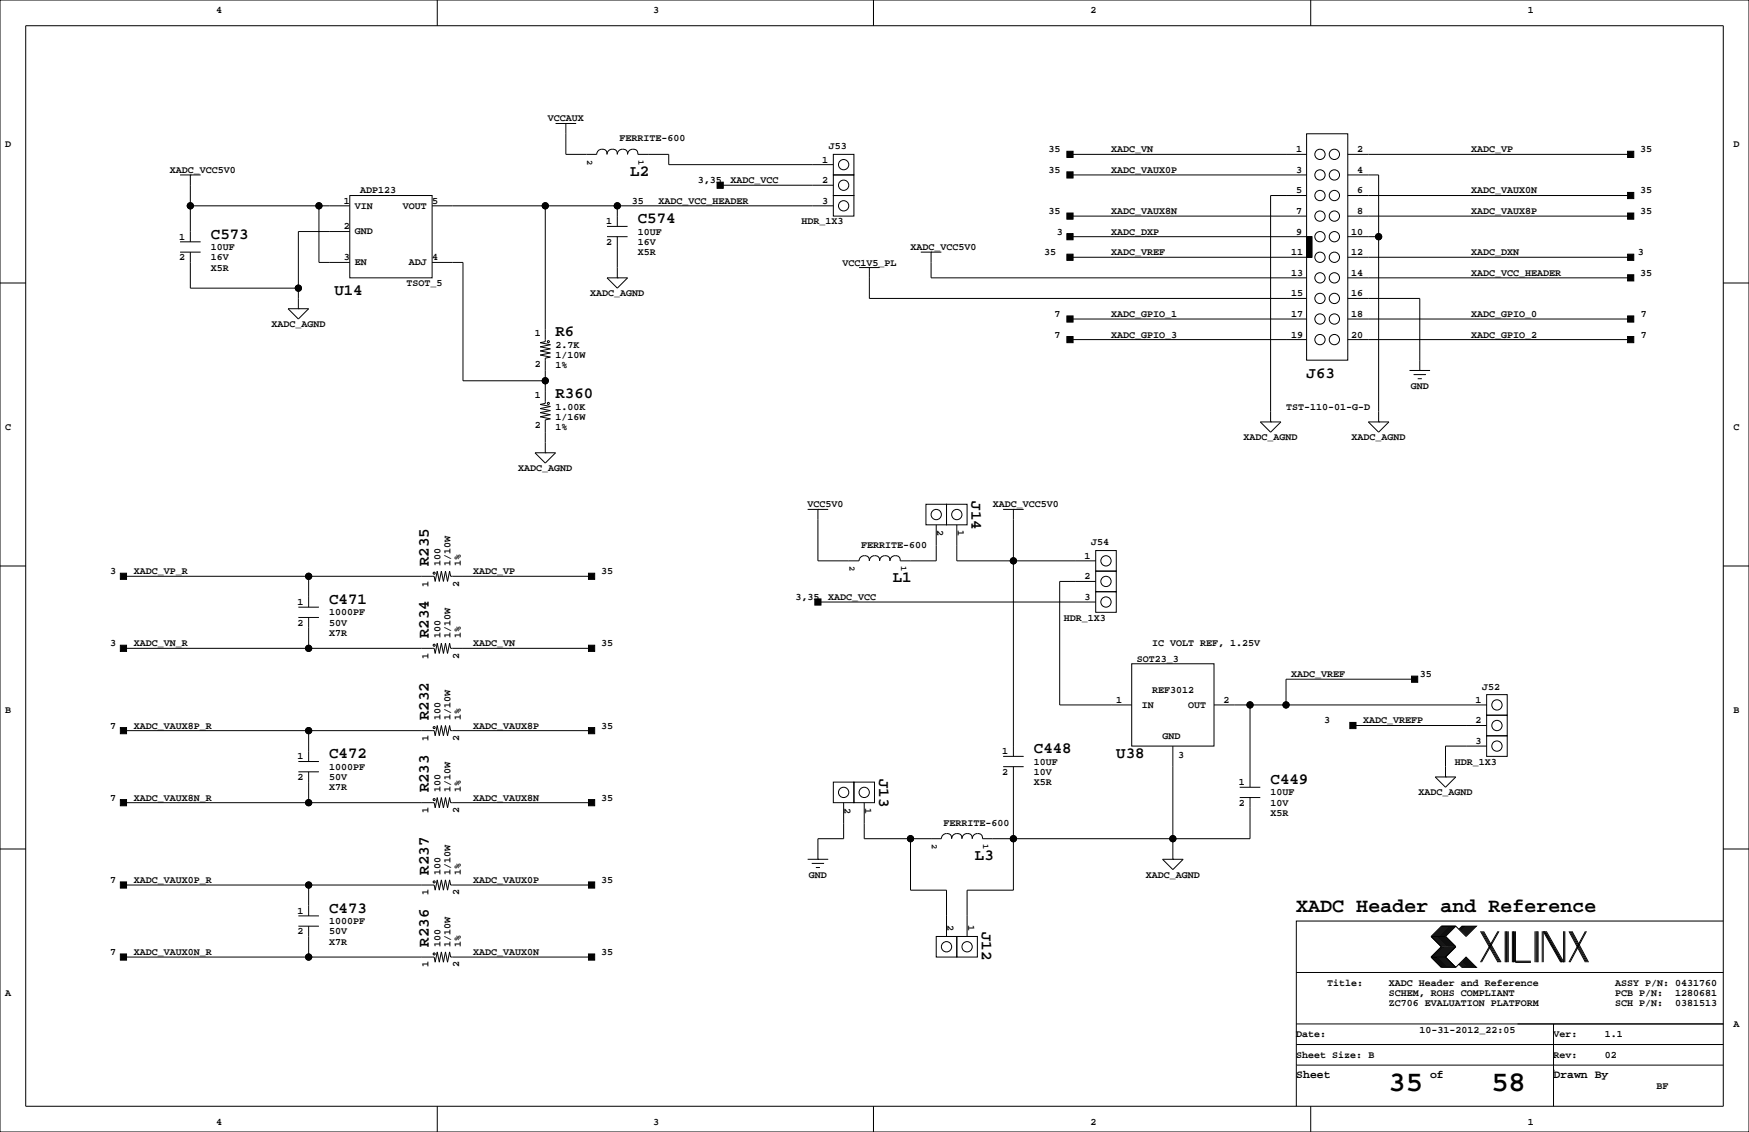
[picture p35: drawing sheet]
<svg xmlns="http://www.w3.org/2000/svg" width="432mm" height="279mm" viewBox="0 0 432 279" stroke-linecap="round" stroke-linejoin="round" font-family="sans-serif">
<defs><g id="words">
<g font-size="7.1">
<text x="342.8" y="269.3">35</text>
<text x="368.2" y="269.3">58</text>
</g>
<text font-size="4.9" x="320" y="225.1">XADC Header and Reference</text>
<g font-size="3.9">
<text x="155.6" y="43.4">L2</text>
<text x="52.1" y="58.9">C573</text>
<text x="157.5" y="55.1">C574</text>
<text x="82.5" y="72.9">U14</text>
<text x="137.2" y="83">R6</text>
<text x="322.6" y="93.2">J63</text>
<text x="137.2" y="98.3">R360</text>
<text x="239.9" y="123.7" transform="rotate(90 239.9 123.7)">J14</text>
<text x="105.9" y="139.7" transform="rotate(-90 105.9 139.7)">R235</text>
<text x="220.4" y="143.7">L1</text>
<text x="81.3" y="149.1">C471</text>
<text x="105.9" y="157.5" transform="rotate(-90 105.9 157.5)">R234</text>
<text x="105.9" y="177.8" transform="rotate(-90 105.9 177.8)">R232</text>
<text x="255.3" y="185.9">C448</text>
<text x="81.3" y="187.2">C472</text>
<text x="275.6" y="187.2">U38</text>
<text x="105.9" y="195.6" transform="rotate(-90 105.9 195.6)">R233</text>
<text x="217" y="192.3" transform="rotate(90 217 192.3)">J13</text>
<text x="313.7" y="193.5">C449</text>
<text x="105.9" y="215.9" transform="rotate(-90 105.9 215.9)">R237</text>
<text x="240.7" y="212.3">L3</text>
<text x="81.3" y="225.3">C473</text>
<text x="105.9" y="233.7" transform="rotate(-90 105.9 233.7)">R236</text>
<text x="242.4" y="230" transform="rotate(90 242.4 230)">J12</text>
</g>
<g font-size="2.8">
<text x="320" y="266.1">Sheet</text>
<text x="353.1" y="266.1">of</text>
<text x="383.5" y="266.1">Drawn By</text>
</g>
<g font-size="2.5">
<text x="53.3" y="3.3">4</text>
<text x="161.3" y="3.3">3</text>
<text x="269.2" y="3.3">2</text>
<text x="377.2" y="3.3">1</text>
<text x="135.3" y="30">VCCAUX</text>
<text x="152.9" y="34.9">FERRITE-600</text>
<text x="1.3" y="36.3">D</text>
<text x="203" y="40.1">1</text>
<text x="204.6" y="36.8">J53</text>
<text x="258.9" y="37.6">35</text>
<text x="274.3" y="37.6">XADC_VN</text>
<text x="320" y="37.6">1</text>
<text x="335.1" y="37.6">2</text>
<text x="363.2" y="37.6">XADC_VP</text>
<text x="404.9" y="37.6">35</text>
<text x="428" y="36.3">D</text>
<text x="41.9" y="42.7">XADC_VCC5V0</text>
<text x="88.9" y="47.8">ADP123</text>
<text x="172.3" y="45.2">3,35</text>
<text x="180.3" y="45.2">XADC_VCC</text>
<text x="203" y="45.2">2</text>
<text x="258.9" y="42.7">35</text>
<text x="274.3" y="42.7">XADC_VAUX0P</text>
<text x="320" y="42.7">3</text>
<text x="320" y="47.8">5</text>
<text x="335.1" y="47.8">6</text>
<text x="335.1" y="42.7">4</text>
<text x="363.2" y="47.8">XADC_VAUX0N</text>
<text x="404.9" y="47.8">35</text>
<text x="84.9" y="50.3">1</text>
<text x="87.6" y="51.5">VIN</text>
<text x="99.5" y="51.5">VOUT</text>
<text x="106.7" y="50.3">5</text>
<text x="156" y="50.3">35</text>
<text x="162.6" y="50.3">XADC_VCC_HEADER</text>
<text x="203" y="50.3">3</text>
<text x="258.9" y="52.8">35</text>
<text x="274.3" y="52.8">XADC_VAUX8N</text>
<text x="320" y="52.8">7</text>
<text x="335.1" y="52.8">8</text>
<text x="363.2" y="52.8">XADC_VAUX8P</text>
<text x="404.9" y="52.8">35</text>
<text x="44.2" y="59.2">1</text>
<text x="84.9" y="56.6">2</text>
<text x="87.6" y="57.8">GND</text>
<text x="149.6" y="55.4">1</text>
<text x="157.5" y="57.9">10UF</text>
<text x="197.9" y="55.4">HDR_1X3</text>
<text x="260.9" y="57.9">3</text>
<text x="274.3" y="57.9">XADC_DXP</text>
<text x="320" y="57.9">9</text>
<text x="333.6" y="57.9">10</text>
<text x="44.2" y="64.3">2</text>
<text x="52.1" y="61.7">10UF</text>
<text x="52.1" y="64.3">16V</text>
<text x="84.9" y="64.3">3</text>
<text x="87.6" y="65.5">EN</text>
<text x="101" y="65.5">ADJ</text>
<text x="106.7" y="64.3">4</text>
<text x="149.6" y="60.5">2</text>
<text x="157.5" y="60.5">16V</text>
<text x="157.5" y="63">X5R</text>
<text x="208" y="65.5">VCC1V5_PL</text>
<text x="224.8" y="61.7">XADC_VCC5V0</text>
<text x="257.8" y="63">35</text>
<text x="274.3" y="63">XADC_VREF</text>
<text x="318.8" y="63">11</text>
<text x="333.6" y="63">12</text>
<text x="363.2" y="63">XADC_DXN</text>
<text x="404.4" y="63">3</text>
<text x="52.1" y="66.8">X5R</text>
<text x="100.3" y="70.6">TSOT_5</text>
<text x="318.8" y="68.1">13</text>
<text x="333.6" y="68.1">14</text>
<text x="363.2" y="68.1">XADC_VCC_HEADER</text>
<text x="404.9" y="68.1">35</text>
<text x="145.7" y="73.2">XADC_AGND</text>
<text x="318.8" y="73.2">15</text>
<text x="333.6" y="73.2">16</text>
<text x="67" y="80.8">XADC_AGND</text>
<text x="132.1" y="82.9">1</text>
<text x="260.3" y="78.2">7</text>
<text x="260.3" y="83.3">7</text>
<text x="274.3" y="78.2">XADC_GPIO_1</text>
<text x="274.3" y="83.3">XADC_GPIO_3</text>
<text x="318.8" y="78.2">17</text>
<text x="318.8" y="83.3">19</text>
<text x="333.6" y="78.2">18</text>
<text x="333.6" y="83.3">20</text>
<text x="363.2" y="78.2">XADC_GPIO_0</text>
<text x="363.2" y="83.3">XADC_GPIO_2</text>
<text x="405.1" y="78.2">7</text>
<text x="405.1" y="83.3">7</text>
<text x="137.2" y="85.9">2.7K</text>
<text x="137.2" y="88.4">1/10W</text>
<text x="132.1" y="90.5">2</text>
<text x="137.2" y="90.9">1%</text>
<text x="132.1" y="98.1">1</text>
<text x="137.2" y="101.1">1.00K</text>
<text x="317.5" y="101.1">TST-110-01-G-D</text>
<text x="348.3" y="96">GND</text>
<text x="1.3" y="106.2">C</text>
<text x="132.1" y="105.8">2</text>
<text x="137.2" y="103.6">1/16W</text>
<text x="137.2" y="106.2">1%</text>
<text x="428" y="106.2">C</text>
<text x="307" y="108.7">XADC_AGND</text>
<text x="333.7" y="108.7">XADC_AGND</text>
<text x="128" y="116.3">XADC_AGND</text>
<text x="199.4" y="125.2">VCC5V0</text>
<text x="245.1" y="125.2">XADC_VCC5V0</text>
<text x="231.4" y="130.8" transform="rotate(90 231.4 130.8)">2</text>
<text x="236.4" y="130.8" transform="rotate(90 236.4 130.8)">1</text>
<text x="212.6" y="135.2">FERRITE-600</text>
<text x="267.8" y="137.9">1</text>
<text x="269.4" y="134.6">J54</text>
<text x="27.2" y="141.7">3</text>
<text x="33" y="141.7">XADC_VP_R</text>
<text x="108.7" y="139.7" transform="rotate(-90 108.7 139.7)">100</text>
<text x="111.3" y="139.7" transform="rotate(-90 111.3 139.7)">1/10W</text>
<text x="113.8" y="139.7" transform="rotate(-90 113.8 139.7)">1%</text>
<text x="116.8" y="141.7">XADC_VP</text>
<text x="148.4" y="141.7">35</text>
<text x="267.8" y="143">2</text>
<text x="73.4" y="149.4">1</text>
<text x="105.8" y="144.8" transform="rotate(-90 105.8 144.8)">1</text>
<text x="113.4" y="144.8" transform="rotate(-90 113.4 144.8)">2</text>
<text x="196.4" y="148.1">3,35</text>
<text x="204.5" y="148.1">XADC_VCC</text>
<text x="267.8" y="148.1">3</text>
<text x="73.4" y="154.4">2</text>
<text x="81.3" y="154.4">50V</text>
<text x="81.3" y="151.9">1000PF</text>
<text x="262.7" y="153.2">HDR_1X3</text>
<text x="27.2" y="159.5">3</text>
<text x="33" y="159.5">XADC_VN_R</text>
<text x="81.3" y="157">X7R</text>
<text x="108.7" y="157.5" transform="rotate(-90 108.7 157.5)">100</text>
<text x="111.3" y="157.5" transform="rotate(-90 111.3 157.5)">1/10W</text>
<text x="113.8" y="157.5" transform="rotate(-90 113.8 157.5)">1%</text>
<text x="116.8" y="159.5">XADC_VN</text>
<text x="148.4" y="159.5">35</text>
<text x="284.5" y="159.5">IC VOLT REF, 1.25V</text>
<text x="105.8" y="162.6" transform="rotate(-90 105.8 162.6)">1</text>
<text x="113.4" y="162.6" transform="rotate(-90 113.4 162.6)">2</text>
<text x="280.7" y="163.3">SOT23_3</text>
<text x="318.8" y="167.1">XADC_VREF</text>
<text x="350.5" y="167.1">35</text>
<text x="275.6" y="173.5">1</text>
<text x="284.5" y="170.9">REF3012</text>
<text x="302" y="173.5">2</text>
<text x="364.3" y="173.5">1</text>
<text x="365.9" y="170.2">J52</text>
<text x="1.3" y="176">B</text>
<text x="27.2" y="179.8">7</text>
<text x="33" y="179.8">XADC_VAUX8P_R</text>
<text x="108.7" y="177.8" transform="rotate(-90 108.7 177.8)">100</text>
<text x="111.3" y="177.8" transform="rotate(-90 111.3 177.8)">1/10W</text>
<text x="113.8" y="177.8" transform="rotate(-90 113.8 177.8)">1%</text>
<text x="116.8" y="179.8">XADC_VAUX8P</text>
<text x="148.4" y="179.8">35</text>
<text x="281.9" y="174.8">IN</text>
<text x="293.4" y="174.8">OUT</text>
<text x="326.9" y="178.6">3</text>
<text x="336.6" y="178.6">XADC_VREFP</text>
<text x="364.3" y="178.6">2</text>
<text x="428" y="176">B</text>
<text x="105.8" y="182.9" transform="rotate(-90 105.8 182.9)">1</text>
<text x="113.4" y="182.9" transform="rotate(-90 113.4 182.9)">2</text>
<text x="287" y="182.4">GND</text>
<text x="364.3" y="183.6">3</text>
<text x="73.4" y="187.5">1</text>
<text x="81.3" y="190">1000PF</text>
<text x="247.4" y="186.2">1</text>
<text x="247.4" y="191.3">2</text>
<text x="255.3" y="188.7">10UF</text>
<text x="255.3" y="191.3">10V</text>
<text x="290.8" y="187">3</text>
<text x="359.2" y="188.7">HDR_1X3</text>
<text x="27.2" y="197.6">7</text>
<text x="33" y="197.6">XADC_VAUX8N_R</text>
<text x="73.4" y="192.5">2</text>
<text x="81.3" y="192.5">50V</text>
<text x="81.3" y="195.1">X7R</text>
<text x="108.7" y="195.6" transform="rotate(-90 108.7 195.6)">100</text>
<text x="111.3" y="195.6" transform="rotate(-90 111.3 195.6)">1/10W</text>
<text x="113.8" y="195.6" transform="rotate(-90 113.8 195.6)">1%</text>
<text x="116.8" y="197.6">XADC_VAUX8N</text>
<text x="148.4" y="197.6">35</text>
<text x="255.3" y="193.8">X5R</text>
<text x="305.9" y="193.8">1</text>
<text x="313.7" y="196.3">10UF</text>
<text x="350.2" y="196.3">XADC_AGND</text>
<text x="105.8" y="200.7" transform="rotate(-90 105.8 200.7)">1</text>
<text x="113.4" y="200.7" transform="rotate(-90 113.4 200.7)">2</text>
<text x="208.5" y="199.4" transform="rotate(90 208.5 199.4)">2</text>
<text x="213.6" y="199.4" transform="rotate(90 213.6 199.4)">1</text>
<text x="232.9" y="203.8">FERRITE-600</text>
<text x="305.9" y="198.9">2</text>
<text x="313.7" y="198.9">10V</text>
<text x="313.7" y="201.4">X5R</text>
<text x="108.7" y="215.9" transform="rotate(-90 108.7 215.9)">100</text>
<text x="111.3" y="215.9" transform="rotate(-90 111.3 215.9)">1/10W</text>
<text x="113.8" y="215.9" transform="rotate(-90 113.8 215.9)">1%</text>
<text x="27.2" y="217.9">7</text>
<text x="33" y="217.9">XADC_VAUX0P_R</text>
<text x="105.8" y="221" transform="rotate(-90 105.8 221)">1</text>
<text x="113.4" y="221" transform="rotate(-90 113.4 221)">2</text>
<text x="116.8" y="217.9">XADC_VAUX0P</text>
<text x="148.4" y="217.9">35</text>
<text x="199.7" y="216.7">GND</text>
<text x="282.9" y="216.7">XADC_AGND</text>
<text x="73.4" y="225.6">1</text>
<text x="73.4" y="230.6">2</text>
<text x="81.3" y="233.2">X7R</text>
<text x="81.3" y="230.6">50V</text>
<text x="81.3" y="228.1">1000PF</text>
<text x="108.7" y="233.7" transform="rotate(-90 108.7 233.7)">100</text>
<text x="111.3" y="233.7" transform="rotate(-90 111.3 233.7)">1/10W</text>
<text x="113.8" y="233.7" transform="rotate(-90 113.8 233.7)">1%</text>
<text x="233.9" y="228.4" transform="rotate(90 233.9 228.4)">2</text>
<text x="239" y="228.4" transform="rotate(90 239 228.4)">1</text>
<text x="27.2" y="235.7">7</text>
<text x="33" y="235.7">XADC_VAUX0N_R</text>
<text x="105.8" y="238.8" transform="rotate(-90 105.8 238.8)">1</text>
<text x="113.4" y="238.8" transform="rotate(-90 113.4 238.8)">2</text>
<text x="116.8" y="235.7">XADC_VAUX0N</text>
<text x="148.4" y="235.7">35</text>
<text x="1.3" y="245.9">A</text>
<text x="327.7" y="243.3">Title:</text>
<text x="342.9" y="245.9">SCHEM, ROHS COMPLIANT</text>
<text x="342.9" y="243.3">XADC Header and Reference</text>
<text x="398.8" y="243.3">ASSY P/N: 0431760</text>
<text x="398.8" y="245.9">PCB P/N:</text>
<text x="413.6" y="245.9">1280681</text>
<text x="342.9" y="248.4">ZC706 EVALUATION PLATFORM</text>
<text x="398.8" y="248.4">SCH P/N:</text>
<text x="413.6" y="248.4">0381513</text>
<text x="320" y="256">Date:</text>
<text x="350.4" y="255">10-31-2012_22:05</text>
<text x="383.5" y="256">Ver:</text>
<text x="396.2" y="256">1.1</text>
<text x="428" y="253.5">A</text>
<text x="320" y="261.1">Sheet Size: B</text>
<text x="383.5" y="261.1">Rev:</text>
<text x="396.2" y="261.1">02</text>
<text x="408.9" y="268.7">BF</text>
<text x="53.3" y="277.6">4</text>
<text x="161.3" y="277.6">3</text>
<text x="269.2" y="277.6">2</text>
<text x="377.2" y="277.6">1</text>
</g>
<g font-size="2.1">
<text x="145" y="39.4" transform="rotate(90 145 39.4)">2</text>
<text x="157.7" y="39.4" transform="rotate(90 157.7 39.4)">1</text>
<text x="209.7" y="139.7" transform="rotate(90 209.7 139.7)">2</text>
<text x="222.4" y="139.7" transform="rotate(90 222.4 139.7)">1</text>
<text x="230.1" y="208.3" transform="rotate(90 230.1 208.3)">2</text>
<text x="242.8" y="208.3" transform="rotate(90 242.8 208.3)">1</text>
</g>
</g></defs>
<g fill="none" stroke="#000" stroke-width=".25">
<path d="M0 0h431.8v279.4h-431.8zM6.3 6.4h419.1v266.6h-419.1zM107.9 0v6.4M215.6 0v6.4M323.6 0v6.4M137.2 30.5h5M139.7 30.5v7.6h7.6a1.27 1.27 0 0 1 1.3-1.3M139.7 30.5h.1M148.6 36.9a1.05 1.05 0 0 1 1.3 1.2 1.27 1.27 0 0 1 1.2-1.3 1.27 1.27 0 0 1 1.3 1.3 1.27 1.27 0 0 1 1.3-1.3 1.27 1.27 0 0 1 1.2 1.3 1.26 1.26 0 0 1 1.3-1.3 1.26 1.26 0 0 1 1.2 1.3h7.7v2.5h40.6M205.7 38.1h5.1v5.1h-5.1zM264.2 38.1h58.4M322.6 33h10.1v55.9h-10.1z"/>
<path d="M332.7 38.1h69.9M44.4 43.2h5.1M44.4 59.7h5.1M47 43.2h.1M47 50.8h39.4M47 43.2v16.5M78.7 50.8v14h7.7M86.4 48.3h20.3v20.3h-20.3zM86.4 57.2h-12.7v19M106.7 50.8h99M134.6 50.8v33.5l-1.3 .3 2.6 .5-2.6 .5 2.6 .5-2.6 .5 2.6 .5-2.6 .5 2.6 .5-1.3 .3v11.2l-1.3 .2 2.6 .5-2.6 .5 2.6 .5-2.6 .6 2.6 .5-2.6 .5 2.6 .5-1.3 .2v8.2M149.9 58.4h5"/>
<path d="M149.9 55.9h5M152.4 50.8v5.1M152.4 58.4v10.2M177.8 45.7h27.9M205.7 48.3h5.1v5h-5.1zM205.7 43.2h5.1v5.1h-5.1zM264.2 58.4h59.6v5.1h-59.6M264.2 43.2h58.4M264.2 53.3h58.4M322.6 58.4h1.2v5.1h-1.2zM322.6 48.3h-8.9v55.8M332.7 58.4h7.7"/>
<path d="M332.7 48.3h69.9M332.7 43.2h7.7v60.9M332.7 53.3h69.9M0 69.8h6.3M44.4 62.2h5.1M47 62.2v8.9h26.7M71.1 76.2h5.1l-2.5 2.5zM73.7 76.2h.1M106.7 64.8h7.6v29.2h20.3M149.9 68.6h5l-2.5 2.5zM152.4 68.6h.1M212.1 66h5.1"/>
<path d="M214.6 66h.1M214.6 66v7.7h108M227.3 62.2h5.1M229.9 62.2h.1M229.9 62.2v6.4h92.7M264.2 78.7h58.4M297.2 61h.1M332.7 68.6h69.9M332.7 73.7h17.8v17.7M332.7 63.5h69.9M332.7 78.7h69.9M425.4 69.8h6.4"/>
<path d="M264.2 83.8h58.4M332.7 83.8h69.9M348 91.4h5.1M349 92.5h3M350 93.5h1M350.5 91.4h.1M132.1 111.8h5.1l-2.6 2.5zM134.6 111.8h.1M311.1 104.1h5.1l-2.5 2.6zM313.7 104.1h.1M337.8 104.1h5.1l-2.5 2.6zM340.4 104.1h.1"/>
<path d="M0 139.7h6.3M199.4 125.7h5.1M201.9 125.7v12.7h10.2a1.27 1.27 0 0 1 1.3-1.2M201.9 125.7h.1M215.9 137.2a1.27 1.27 0 0 0-1.3 1.2 1.05 1.05 0 0 0-1.2-1.2M215.9 137.2a1.02 1.02 0 0 1 1.2 1.2M218.4 137.2a1.27 1.27 0 0 0-1.2 1.2M218.4 137.2a1.02 1.02 0 0 1 1.3 1.2M221 137.2a1.27 1.27 0 0 0-1.3 1.2M221 137.2a1.02 1.02 0 0 1 1.2 1.2M228.6 124.5h5.1v5h-5.1zM231.1 129.5v8.9h-8.9"/>
<path d="M233.7 124.5h5.1v5h-5.1zM236.2 129.5v8.9h34.3M247.6 125.7h5.1M250.2 125.7h.1M250.2 125.7v61M270.5 135.9h5.1v5.1h-5.1zM425.4 139.7h6.4M30.5 142.2h76.7l.2 1.3 .5-2.5 .6 2.5 .5-2.5 .5 2.5 .5-2.5 .5 2.5 .5-2.5 .3 1.2h34.7M73.7 152.4h5M73.7 149.9h5M76.2 142.2v7.7M76.2 152.4v7.6"/>
<path d="M201.9 148.6h68.6M270.5 146h5.1v5.1h-5.1zM270.5 141h5.1v5h-5.1zM270.5 143.5h-8.9v30.5h17.8M30.5 160h76.7l.2 1.3 .5-2.5 .6 2.5 .5-2.5 .5 2.5 .5-2.5 .5 2.5 .5-2.5 .3 1.2h34.7M279.4 163.8h20.3v20.3h-20.3zM299.7 174h67.3M308.6 174v20.3M334 179.1h33M349.2 167.6h-31.7v6.4M367 171.4h5.1v5.1h-5.1zM367 176.5h5.1v5.1h-5.1z"/>
<path d="M30.5 180.3h76.7l.2 1.3 .5-2.5 .6 2.5 .5-2.5 .5 2.5 .5-2.5 .5 2.5 .5-2.5 .3 1.2h34.7M30.5 198.1h76.7l.2 1.3 .5-2.6 .6 2.6 .5-2.6 .5 2.6 .5-2.6 .5 2.6 .5-2.6 .3 1.3h34.7M73.7 190.5h5M73.7 188h5M76.2 180.3v7.7M76.2 190.5v7.6M205.7 193h5.1v5.1h-5.1zM208.3 198.1v8.9h-6.4v5.1M210.8 193h5.1v5.1h-5.1zM213.4 198.1v8.9h19a1.27 1.27 0 0 1 1.3-1.3M247.6 189.2h5.1M247.6 186.7h5.1"/>
<path d="M250.2 189.2v30.5h-11.4v11.4M289.6 184.1v28M306.1 196.8h5M306.1 194.3h5M308.6 196.8v10.2h-66.1a1.02 1.02 0 0 0-1.2-1.2M354.3 191.8h5.1l-2.5 2.5zM356.9 191.8h.1M367 181.6h5.1v5.1h-5.1zM367 184.1h-10.1v7.7M0 209.5h6.3M30.5 218.4h76.7l.2 1.3 .5-2.5 .6 2.5 .5-2.5 .5 2.5 .5-2.5 .5 2.5 .5-2.5 .3 1.2h34.7M76.2 218.4v7.7"/>
<path d="M199.4 212.1h5.1M200.4 213.1h3.1M201.4 214.1h1M201.9 212.1h.1M224.8 207v12.7h8.9v11.4M233.7 205.8a1.02 1.02 0 0 1 1.2 1.2M236.2 205.7a1.27 1.27 0 0 0-1.3 1.3M236.2 205.8a1.02 1.02 0 0 1 1.3 1.2M238.8 205.7a1.27 1.27 0 0 0-1.3 1.3M238.8 205.8a1.02 1.02 0 0 1 1.2 1.2M241.3 205.7a1.27 1.27 0 0 0-1.3 1.3M287 212.1h5.1l-2.5 2.5z"/>
<path d="M289.6 212.1h.1M425.4 209.5h6.4M30.5 236.2h76.7l.2 1.3 .5-2.6 .6 2.6 .5-2.6 .5 2.6 .5-2.6 .5 2.6 .5-2.6 .3 1.3h34.7M73.7 228.6h5M73.7 226.1h5M76.2 228.6v7.6M231.1 231.1h5.1v5.1h-5.1zM236.2 231.1h5.1v5.1h-5.1zM353.3 236.2h3.6M353.3 236.2l2.6 2.6h3.5M353.3 231.1l2.6 2.6-2.6 2.5M353.3 231.1h3.6"/>
<path d="M356.1 228.6l-2.5 2.5 2.5 2.6-2.5 2.5 2.5 2.6M356.4 228.6l-2.6 2.5 2.6 2.6-2.6 2.5 2.6 2.6M356.6 228.6l-2.5 2.5 2.5 2.6-2.5 2.5 2.5 2.6M356.9 228.6l-2.6 2.5 2.6 2.6-2.6 2.5 2.6 2.6M356.9 231.1l2.5 2.6-2.5 2.5M356.9 236.2l2.5 2.6M357.1 228.6l-2.5 2.5 2.5 2.6-2.5 2.5 2.5 2.6M357.4 228.6l-2.6 2.5 2.6 2.6-2.6 2.5 2.6 2.6M357.6 228.6l-2.5 2.5 2.5 2.6-2.5 2.5 2.5 2.6M357.9 228.6l-2.6 2.5 2.6 2.6-2.6 2.5 2.6 2.6M358.1 228.6l-2.5 2.5 2.5 2.6-2.5 2.5 2.5 2.6M358.4 228.6l-2.5 2.5 2.5 2.6-2.5 2.5 2.5 2.6"/>
<path d="M358.6 228.6l-2.5 2.5 2.5 2.6-2.5 2.5 2.5 2.6M358.9 228.6l-2.5 2.5 2.5 2.6-2.5 2.5 2.5 2.6M359.2 228.6l-2.6 2.5 2.6 2.6-2.6 2.5 2.6 2.6M359.4 228.6l2.5 2.5 2.6-2.5h-3.6l-.7 .8M359.4 228.6h-3.5l-2.6 2.5M359.4 228.6l-2.5 2.5M360.2 238l.7 .8h3.6l-2.6-2.6-2.5 2.6M360.4 237.7l1 1.1M360.4 238l.8 .8M360.7 237.5l1.2 1.3M360.7 237.7l1 1.1M360.9 237.2l1.6 1.6"/>
<path d="M360.9 237.5l1.3 1.3M361.2 237l1.8 1.8M361.2 237.2l1.5 1.6M361.2 228.6l-.8 .8M361.4 236.7l2.1 2.1M361.4 237l1.8 1.8M361.4 228.6l-1 1M361.7 236.5l2.3 2.3M361.7 236.7l2 2.1M361.7 228.6l-1 1M361.9 236.5l2.3 2.3M361.9 228.6l-1.2 1.3"/>
<path d="M362.2 228.6l-1.3 1.3M362.5 228.6l-1.6 1.5M362.7 228.6l-1.5 1.5M363 228.6l-1.8 1.8M363.2 228.6l-1.8 1.8M363.5 228.6l-2.1 2M363.7 228.6l-2 2M364 228.6l-2.3 2.3M364.2 228.6l-2.3 2.3M365.5 229.9l4.3 7.6M365.8 229.9l4.3 7.6M366 229.9l4.3 7.6"/>
<path d="M366.3 229.9l4.3 7.6M369.8 229.9l-4.3 7.6M370.1 229.9l-4.3 7.6M371.6 229.9v7.6M371.9 229.9v7.6M372.1 229.9v7.6M372.4 229.9v7.6M373.4 229.9v7.6M373.6 229.9v7.6M373.9 229.9v7.6M374.1 229.9v7.6h3.9M374.1 237.2h3.9"/>
<path d="M379 229.9v7.6M379.2 229.9v7.6M379.5 229.9v7.6M379.7 229.9v7.6M380.7 229.9v7.6M381 237.5v-7.6l4.3 7.6M381.3 229.9l4.3 7.6M381.5 229.9l4.3 7.6M381.8 229.9l4.3 7.6v-7.6M386.3 229.9v7.6M387.3 229.9l4.1 7.6M387.6 229.9l4.1 7.6"/>
<path d="M387.9 229.9l4 7.6M388.1 229.9l4.1 7.6M391.4 229.9l-4.1 7.6M391.7 229.9l-4.1 7.6M425.4 227.3h-105.4v35.6M320 257.8h105.4M320 252.7h105.4M320 240h105.4M383.5 252.7v20.3M107.9 273v6.4M215.6 273v6.4M320 262.9v10.1"/>
<path d="M320 262.9h105.4M323.6 273v6.4M383.5 264.2h.1"/>
<circle cx="325.9" cy="38.1" r="1.27"/>
<circle cx="329.4" cy="38.1" r="1.27"/>
<circle cx="47" cy="50.8" r=".76"/>
<circle cx="78.7" cy="50.8" r=".76"/>
<circle cx="134.6" cy="50.8" r=".76"/>
<circle cx="152.4" cy="50.8" r=".76"/>
<circle cx="208.3" cy="40.6" r="1.27"/>
<circle cx="208.3" cy="45.7" r="1.27"/>
<circle cx="208.3" cy="50.8" r="1.27"/>
<circle cx="325.9" cy="43.2" r="1.27"/>
<circle cx="325.9" cy="53.3" r="1.27"/>
<circle cx="325.9" cy="48.3" r="1.27"/>
<circle cx="325.9" cy="58.4" r="1.27"/>
<circle cx="329.4" cy="43.2" r="1.27"/>
<circle cx="329.4" cy="53.3" r="1.27"/>
<circle cx="329.4" cy="58.4" r="1.27"/>
<circle cx="329.4" cy="48.3" r="1.27"/>
<circle cx="340.4" cy="58.4" r=".76"/>
<circle cx="73.7" cy="71.1" r=".76"/>
<circle cx="325.9" cy="68.6" r="1.27"/>
<circle cx="325.9" cy="78.7" r="1.27"/>
<circle cx="325.9" cy="73.7" r="1.27"/>
<circle cx="325.9" cy="63.5" r="1.27"/>
<circle cx="329.4" cy="78.7" r="1.27"/>
<circle cx="329.4" cy="68.6" r="1.27"/>
<circle cx="329.4" cy="73.7" r="1.27"/>
<circle cx="329.4" cy="63.5" r="1.27"/>
<circle cx="134.6" cy="94" r=".76"/>
<circle cx="135.4" cy="99.6" r=".25"/>
<circle cx="135.4" cy="84.3" r=".25"/>
<circle cx="325.9" cy="83.8" r="1.27"/>
<circle cx="329.4" cy="83.8" r="1.27"/>
<circle cx="231.1" cy="127" r="1.27"/>
<circle cx="236.2" cy="127" r="1.27"/>
<circle cx="250.2" cy="138.4" r=".76"/>
<circle cx="273" cy="138.4" r="1.27"/>
<circle cx="76.2" cy="142.2" r=".76"/>
<circle cx="107.2" cy="141.5" r=".25"/>
<circle cx="107.2" cy="159.3" r=".25"/>
<circle cx="273" cy="148.6" r="1.27"/>
<circle cx="273" cy="143.5" r="1.27"/>
<circle cx="76.2" cy="160" r=".76"/>
<circle cx="107.2" cy="179.6" r=".25"/>
<circle cx="308.6" cy="174" r=".76"/>
<circle cx="317.5" cy="174" r=".76"/>
<circle cx="369.6" cy="179.1" r="1.27"/>
<circle cx="369.6" cy="174" r="1.27"/>
<circle cx="76.2" cy="198.1" r=".76"/>
<circle cx="76.2" cy="180.3" r=".76"/>
<circle cx="107.2" cy="197.4" r=".25"/>
<circle cx="208.3" cy="195.6" r="1.27"/>
<circle cx="213.4" cy="195.6" r="1.27"/>
<circle cx="369.6" cy="184.1" r="1.27"/>
<circle cx="76.2" cy="218.4" r=".76"/>
<circle cx="107.2" cy="217.7" r=".25"/>
<circle cx="224.8" cy="207" r=".76"/>
<circle cx="250.2" cy="207" r=".76"/>
<circle cx="289.6" cy="207" r=".76"/>
<circle cx="76.2" cy="236.2" r=".76"/>
<circle cx="107.2" cy="235.5" r=".25"/>
<circle cx="233.7" cy="233.7" r="1.27"/>
<circle cx="238.8" cy="233.7" r="1.27"/>
</g>
<g fill="#000" stroke="#000" stroke-width=".25">
<path d="M263.4 37.3h1.5v1.6h-1.5z" fill-rule="evenodd"/>
<path d="M401.8 37.3h1.6v1.6h-1.6z" fill-rule="evenodd"/>
<path d="M177 45h1.6v1.5h-1.6z" fill-rule="evenodd"/>
<path d="M263.4 57.7h1.5v1.5h-1.5z" fill-rule="evenodd"/>
<path d="M263.4 42.4h1.5v1.5h-1.5z" fill-rule="evenodd"/>
<path d="M263.4 52.6h1.5v1.5h-1.5z" fill-rule="evenodd"/>
<path d="M401.8 52.6h1.6v1.5h-1.6z" fill-rule="evenodd"/>
<path d="M401.8 47.5h1.6v1.5h-1.6z" fill-rule="evenodd"/>
<path d="M263.4 62.7h1.5v1.6h-1.5z" fill-rule="evenodd"/>
<path d="M263.4 78h1.5v1.5h-1.5z" fill-rule="evenodd"/>
<path d="M322.6 58.4h1.2v5.1h-1.2z" fill-rule="evenodd"/>
<path d="M401.8 67.8h1.6v1.5h-1.6z" fill-rule="evenodd"/>
<path d="M401.8 62.7h1.6v1.6h-1.6z" fill-rule="evenodd"/>
<path d="M401.8 78h1.6v1.5h-1.6z" fill-rule="evenodd"/>
<path d="M263.4 83.1h1.5v1.5h-1.5z" fill-rule="evenodd"/>
<path d="M401.8 83.1h1.6v1.5h-1.6z" fill-rule="evenodd"/>
<path d="M29.7 141.5h1.5v1.5h-1.5z" fill-rule="evenodd"/>
<path d="M145.3 141.5h1.5v1.5h-1.5z" fill-rule="evenodd"/>
<path d="M201.2 147.8h1.5v1.6h-1.5z" fill-rule="evenodd"/>
<path d="M29.7 159.3h1.5v1.5h-1.5z" fill-rule="evenodd"/>
<path d="M145.3 159.3h1.5v1.5h-1.5z" fill-rule="evenodd"/>
<path d="M333.2 178.3h1.6v1.5h-1.6z" fill-rule="evenodd"/>
<path d="M348.5 166.9h1.5v1.5h-1.5z" fill-rule="evenodd"/>
<path d="M29.7 179.6h1.5v1.5h-1.5z" fill-rule="evenodd"/>
<path d="M29.7 197.4h1.5v1.5h-1.5z" fill-rule="evenodd"/>
<path d="M145.3 179.6h1.5v1.5h-1.5z" fill-rule="evenodd"/>
<path d="M145.3 197.4h1.5v1.5h-1.5z" fill-rule="evenodd"/>
<path d="M29.7 217.7h1.5v1.5h-1.5z" fill-rule="evenodd"/>
<path d="M145.3 217.7h1.5v1.5h-1.5z" fill-rule="evenodd"/>
<path d="M29.7 235.5h1.5v1.5h-1.5z" fill-rule="evenodd"/>
<path d="M145.3 235.5h1.5v1.5h-1.5z" fill-rule="evenodd"/>
<circle cx="47" cy="50.8" r=".76"/>
<circle cx="78.7" cy="50.8" r=".76"/>
<circle cx="134.6" cy="50.8" r=".76"/>
<circle cx="152.4" cy="50.8" r=".76"/>
<circle cx="340.4" cy="58.4" r=".76"/>
<circle cx="73.7" cy="71.1" r=".76"/>
<circle cx="134.6" cy="94" r=".76"/>
<circle cx="250.2" cy="138.4" r=".76"/>
<circle cx="76.2" cy="142.2" r=".76"/>
<circle cx="76.2" cy="160" r=".76"/>
<circle cx="308.6" cy="174" r=".76"/>
<circle cx="317.5" cy="174" r=".76"/>
<circle cx="76.2" cy="198.1" r=".76"/>
<circle cx="76.2" cy="180.3" r=".76"/>
<circle cx="76.2" cy="218.4" r=".76"/>
<circle cx="224.8" cy="207" r=".76"/>
<circle cx="250.2" cy="207" r=".76"/>
<circle cx="289.6" cy="207" r=".76"/>
<circle cx="76.2" cy="236.2" r=".76"/>
</g>
<use href="#words"/>
</svg>
